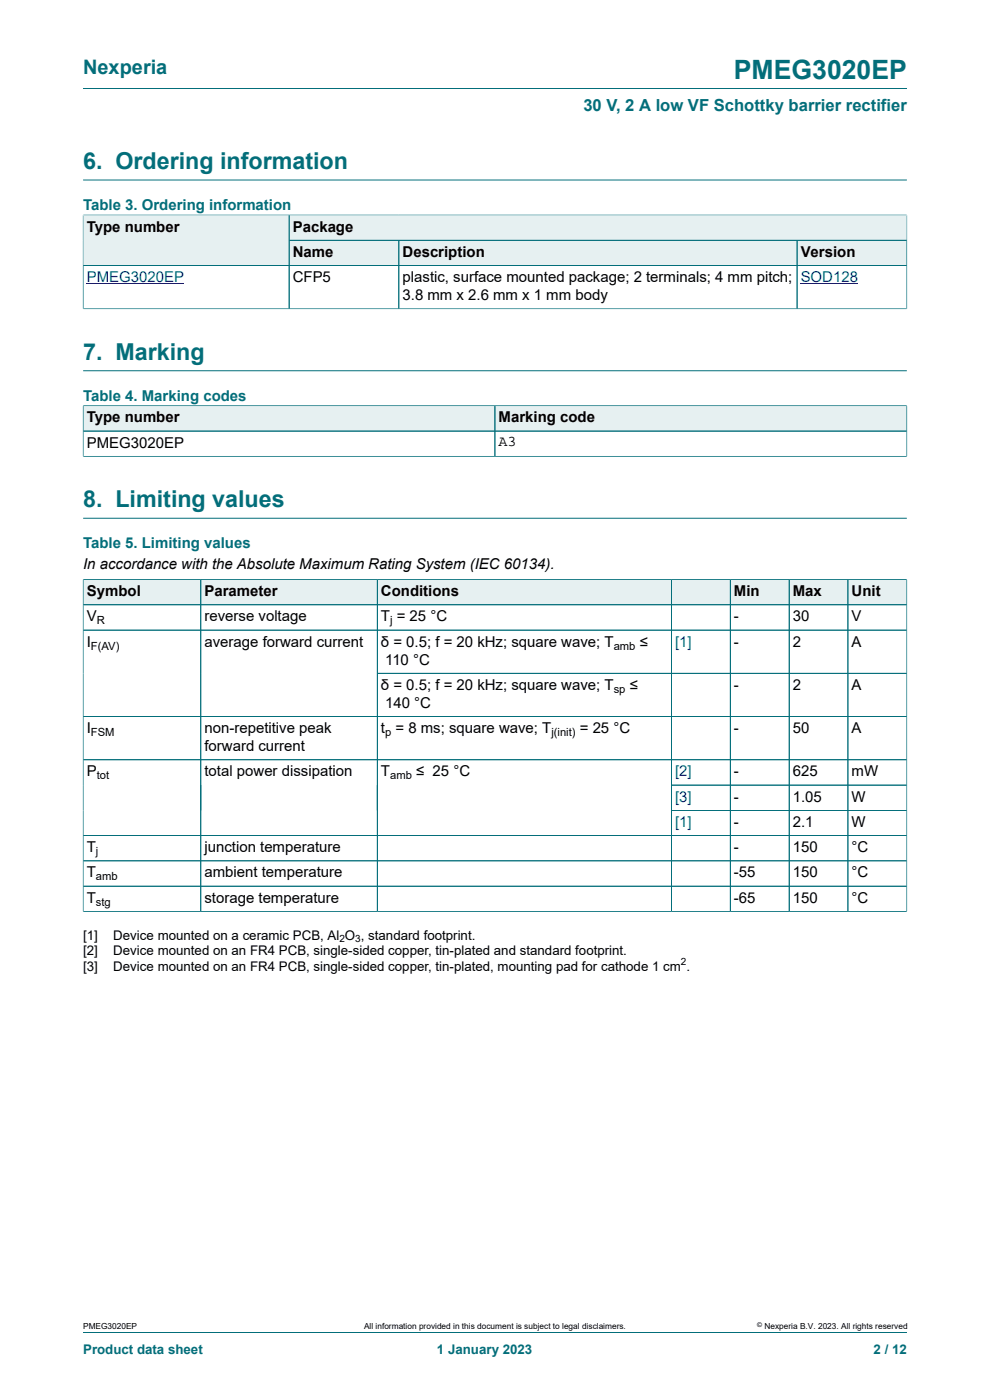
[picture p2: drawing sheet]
<svg xmlns="http://www.w3.org/2000/svg" width="210mm" height="297mm" viewBox="0 0 210 297" stroke-linecap="round" stroke-linejoin="round" font-family="sans-serif">
<defs><g id="words">
<text font-size="5.6" fill="#036e7a" x="155.7" y="16.8">PMEG3020EP</text>
<g font-size="4.9" fill="#036e7a">
<text x="17.6" y="35.9">6. Ordering information</text>
<text x="17.6" y="76.3">7. Marking</text>
<text x="17.6" y="107.6">8. Limiting values</text>
</g>
<text font-size="4.2" fill="#036e7a" x="17.6" y="15.6">Nexperia</text>
<text font-size="3.5" fill="#036e7a" x="123.7" y="23.7">30 V, 2 A low VF Schottky barrier rectifier</text>
<g font-size="3.2" fill="#036e7a">
<text x="17.6" y="44.5">Table 3. Ordering information</text>
<text x="17.6" y="85">Table 4. Marking codes</text>
<text x="17.6" y="116.3">Table 5. Limiting values</text>
</g>
<g font-size="3.2">
<text x="18.4" y="49.1">Type number</text>
<text x="62.1" y="49.1">Package</text>
<text x="62.1" y="54.5">Name</text>
<text x="62.1" y="59.8">CFP5</text>
<text x="85.4" y="54.5">Description</text>
<text x="85.4" y="59.8">plastic, surface mounted package; 2 terminals; 4 mm pitch;</text>
<text x="169.8" y="54.5">Version</text>
<text x="85.4" y="63.7">3.8 mm x 2.6 mm x 1 mm body</text>
<text x="18.4" y="89.6">Type number</text>
<text x="105.8" y="89.6">Marking code</text>
<text x="18.4" y="94.9">PMEG3020EP</text>
<text x="105.8" y="94.6">A3</text>
<text x="17.6" y="120.8">In accordance with the Absolute Maximum Rating System (IEC 60134).</text>
<text x="18.4" y="126.4">Symbol</text>
<text x="18.4" y="131.8">V</text>
<text x="43.4" y="126.4">Parameter</text>
<text x="43.4" y="131.8">reverse voltage</text>
<text x="80.8" y="126.4">Conditions</text>
<text x="80.8" y="131.8">T = 25 °C</text>
<text x="155.7" y="126.4">Min</text>
<text x="155.7" y="131.8">-</text>
<text x="168.2" y="126.4">Max</text>
<text x="168.2" y="131.8">30</text>
<text x="180.7" y="126.4">Unit</text>
<text x="180.7" y="131.8">V</text>
<text x="18.4" y="137.2">I</text>
<text x="43.4" y="137.2">average forward current</text>
<text x="80.8" y="137.2">δ = 0.5; f = 20 kHz; square wave; T</text>
<text x="135.7" y="137.2">≤</text>
<text x="155.7" y="137.2">-</text>
<text x="168.2" y="137.2">2</text>
<text x="180.7" y="137.2">A</text>
<text x="81.7" y="141">110 °C</text>
<text x="80.8" y="146.3">δ = 0.5; f = 20 kHz; square wave; T</text>
<text x="133.6" y="146.3">≤</text>
<text x="155.7" y="146.3">-</text>
<text x="168.2" y="146.3">2</text>
<text x="180.7" y="146.3">A</text>
<text x="18.4" y="155.5">I</text>
<text x="43.4" y="155.5">non-repetitive peak</text>
<text x="80.8" y="155.5">t = 8 ms; square wave; T</text>
<text x="81.7" y="150.2">140 °C</text>
<text x="123" y="155.5">= 25 °C</text>
<text x="155.7" y="155.5">-</text>
<text x="168.2" y="155.5">50</text>
<text x="180.7" y="155.5">A</text>
<text x="43.4" y="159.3">forward current</text>
<text x="18.4" y="164.7">P</text>
<text x="43.4" y="164.7">total power dissipation</text>
<text x="80.8" y="164.7">T</text>
<text x="88.3" y="164.7">≤ 25 °C</text>
<text x="155.7" y="164.7">-</text>
<text x="168.2" y="164.7">625</text>
<text x="180.7" y="164.7">mW</text>
<text x="155.7" y="170">-</text>
<text x="168.2" y="170">1.05</text>
<text x="180.7" y="170">W</text>
<text x="155.7" y="175.4">-</text>
<text x="168.2" y="175.4">2.1</text>
<text x="180.7" y="175.4">W</text>
<text x="18.4" y="180.8">T</text>
<text x="43.4" y="180.8">junction temperature</text>
<text x="155.7" y="180.8">-</text>
<text x="168.2" y="180.8">150</text>
<text x="180.7" y="180.8">°C</text>
<text x="18.4" y="186.1">T</text>
<text x="18.4" y="191.5">T</text>
<text x="43.4" y="186.1">ambient temperature</text>
<text x="43.4" y="191.5">storage temperature</text>
<text x="155.7" y="186.1">-55</text>
<text x="155.7" y="191.5">-65</text>
<text x="168.2" y="186.1">150</text>
<text x="168.2" y="191.5">150</text>
<text x="180.7" y="186.1">°C</text>
<text x="180.7" y="191.5">°C</text>
</g>
<g font-size="3.2" fill="#00f">
<text x="18.4" y="59.8">PMEG3020EP</text>
<text x="169.8" y="59.8">SOD128</text>
<text x="143.2" y="137.2">[1]</text>
<text x="143.2" y="164.7">[2]</text>
<text x="143.2" y="170">[3]</text>
<text x="143.2" y="175.4">[1]</text>
</g>
<g font-size="2.8">
<text x="17.6" y="199.3">[1]</text>
<text x="17.6" y="202.7">[2]</text>
<text x="24" y="199.3">Device mounted on a ceramic PCB, Al O , standard footprint.</text>
<text x="24" y="202.7">Device mounted on an FR4 PCB, single-sided copper, tin-plated and standard footprint.</text>
<text x="17.6" y="206.1">[3]</text>
<text x="24" y="206.1">Device mounted on an FR4 PCB, single-sided copper, tin-plated, mounting pad for cathode 1 cm .</text>
</g>
<g font-size="2.8" fill="#036e7a">
<text x="17.6" y="287.2">Product data sheet</text>
<text x="92.7" y="287.2">1 January 2023</text>
<text x="185.3" y="287.2">2 / 12</text>
</g>
<g font-size="2.4">
<text x="19.3" y="137.8">F(AV)</text>
<text x="20.5" y="132.4">R</text>
<text x="82.8" y="132.4">j</text>
<text x="130.2" y="137.8">amb</text>
<text x="130.2" y="147">sp</text>
<text x="19.3" y="156.1">FSM</text>
<text x="81.7" y="156.1">p</text>
<text x="117" y="156.1">j(init)</text>
<text x="20.5" y="165.3">tot</text>
<text x="82.8" y="165.3">amb</text>
<text x="20.4" y="181.4">j</text>
<text x="20.4" y="186.8">amb</text>
<text x="20.4" y="192.1">stg</text>
</g>
<g font-size="2.1">
<text x="72" y="199.9">2</text>
<text x="75.4" y="199.9">3</text>
<text x="144.4" y="204.6">2</text>
</g>
<g font-size="1.8">
<text x="17.6" y="282">PMEG3020EP</text>
<text x="77.2" y="282">All information provided in this document is subject to legal disclaimers.</text>
<text x="162.2" y="282">Nexperia B.V. 2023. All rights reserved</text>
</g>
<text font-size="1.4" x="160.6" y="281.6">©</text>
</g></defs>
<path d="M17.6 18.8h174.8M17.6 38.2h174.8M192.4 45.5v5.5h-131.1v-5.4h131.1" fill="none" stroke="#036e7a" stroke-width=".21"/>
<path d="M61.4 45.7h130.9v5.2h-130.9z" fill="#e6f0f1"/>
<path d="M17.6 45.5v10.8h43.7v-10.7h-43.7" fill="none" stroke="#036e7a" stroke-width=".21"/>
<g fill="#e6f0f1">
<path d="M17.7 45.7h43.5v10.6h-43.5z"/>
<path d="M61.4 51h23.1v5.3h-23.1z"/>
</g>
<path d="M61.3 51h23.3v5.3h-23.3z" fill="none" stroke="#036e7a" stroke-width=".21"/>
<path d="M84.7 51h84.3v5.3h-84.3z" fill="#e6f0f1"/>
<path d="M84.6 51h84.5v5.3h-84.5z" fill="none" stroke="#036e7a" stroke-width=".21"/>
<path d="M169.1 51h23.2v5.3h-23.2z" fill="#e6f0f1"/>
<path d="M17.6 56.3h174.8M17.6 45.7v19.9M17.7 45.6h174.6M61.3 45.7v19.8M61.4 51h131M84.6 51v14.5M169.1 51v14.5M192.4 45.7v19.9M17.6 65.5h174.8M17.6 78.7h174.8" fill="none" stroke="#036e7a" stroke-width=".21"/>
<path d="M18.4 60.2h20.6M169.8 60.2h12.2" fill="none" stroke="#00f" stroke-width=".21"/>
<path d="M17.7 86.1h87.2v5.3h-87.2z" fill="#e6f0f1"/>
<path d="M17.6 86v5.4h87.4v-5.3h-87.4" fill="none" stroke="#036e7a" stroke-width=".21"/>
<path d="M105.1 86.1h87.2v5.3h-87.2z" fill="#e6f0f1"/>
<path d="M17.6 96.8h174.8M17.6 91.4h174.8M17.6 86.1v10.8M17.7 86.1h174.7M105 86.1v10.7M192.4 86v10.9M17.6 109.9h174.8" fill="none" stroke="#036e7a" stroke-width=".21"/>
<path d="M17.7 123h24.8v5.2h-24.8z" fill="#e6f0f1"/>
<path d="M17.6 122.9v5.4h25v-5.4h-25" fill="none" stroke="#036e7a" stroke-width=".21"/>
<path d="M42.7 123h37.3v5.2h-37.3z" fill="#e6f0f1"/>
<path d="M42.6 122.9h37.4v5.4h-37.4z" fill="none" stroke="#036e7a" stroke-width=".21"/>
<path d="M80.1 123h62.3v5.2h-62.3z" fill="#e6f0f1"/>
<path d="M80 122.9h62.4v5.4h-62.4z" fill="none" stroke="#036e7a" stroke-width=".21"/>
<path d="M142.5 123h12.3v5.2h-12.3z" fill="#e6f0f1"/>
<path d="M142.4 122.9h12.5v5.4h-12.5z" fill="none" stroke="#036e7a" stroke-width=".21"/>
<path d="M155 123h12.3v5.2h-12.3z" fill="#e6f0f1"/>
<path d="M154.9 122.9h12.5v5.4h-12.5z" fill="none" stroke="#036e7a" stroke-width=".21"/>
<path d="M167.5 123h12.3v5.2h-12.3z" fill="#e6f0f1"/>
<path d="M167.4 122.9h12.5v5.4h-12.5z" fill="none" stroke="#036e7a" stroke-width=".21"/>
<path d="M179.9 123h12.4v5.2h-12.4z" fill="#e6f0f1"/>
<g fill="none" stroke="#036e7a" stroke-width=".21">
<path d="M17.6 128.3h174.8M17.6 133.7h174.8M17.6 123v70.4M17.7 122.9h174.7M42.6 123v70.4M80 123v70.4M142.4 123v70.4M154.9 123v70.4M167.4 123v70.4M179.9 122.9v70.5M192.4 122.9v70.5M17.6 152h174.8"/>
<path d="M80 142.8h112.4M17.6 161.2h174.8M17.6 177.3h174.8M142.4 166.5h50M142.4 171.9h50M17.6 193.4h174.8M17.6 182.6h174.8M17.6 188h174.8M17.6 282.6h174.8"/>
</g>
<use href="#words"/>
</svg>
